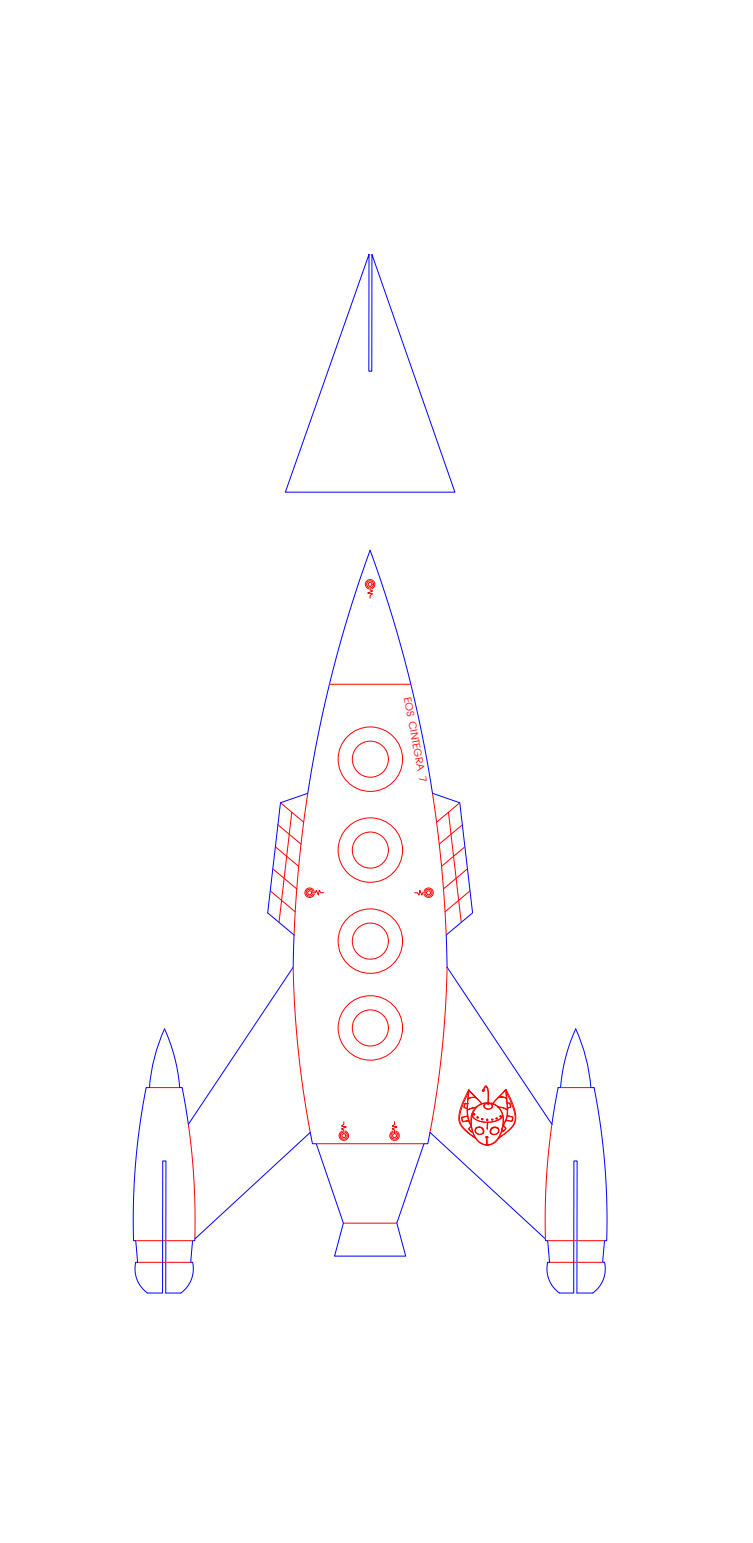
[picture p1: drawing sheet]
<svg xmlns="http://www.w3.org/2000/svg" width="1220mm" height="2500mm" viewBox="0 0 1220 2500" stroke-linecap="round" stroke-linejoin="round" font-family="sans-serif">
<defs><g id="words">
<text font-size="16.2" fill="#f00" x="654" y="1131" transform="rotate(79 654 1131)">EOS CINTEGRA 7</text>
</g></defs>
<!-- layer: Corte EXT -->
<path d="M598 412v189h4l1-189 134 385h-275zM600 892a2058 2058 0 0 1 101 393l44 16 21 178-43 36 1 52 170 255 10-60h4a284 284 0 0 1 25-95 286 286 0 0 1 24 95h5a1105 1105 0 0 1 21 248h-4l-3 35h3a48 48 0 0 1-19 50h-25v-214h-5l-1 214h-23a48 48 0 0 1-19-50h3l-3-35h-3v-2l-187-173-4 18h-6l-44 129 14 53h-115l14-53-44-129h-6l-3-18-187 173v2h-4l-3 35h3a48 48 0 0 1-19 50h-24v-214h-5l-1 214h-24a48 48 0 0 1-19-50h3l-3-35h-4a1112 1112 0 0 1 21-248h5a286 286 0 0 1 25-95 287 287 0 0 1 24 95h4l10 60 170-255 1-52-42-36 20-178 45-16a2063 2063 0 0 1 101-393z" fill="none" stroke="#00f" stroke-width="1.62"/>
<!-- layer: Grabado INT -->
<g fill="none" stroke="#f00" stroke-width="1.62">
<path d="M598 952a6 6 0 0 1-3-9 6 6 0 0 1 9 0 6 6 0 0 1-2 9M598 954a8 8 0 0 1-5-12 8 8 0 0 1 13 0 8 8 0 0 1-4 12M600 950v6l4 2-8 3 7 1-3 3v4M534 1109h132M499 1285a2073 2073 0 0 0-23 230M701 1285a2073 2073 0 0 1 22 230M454 1301l38 31M473 1316l-21 179M727 1316l20 179M745 1301l-38 31M450 1336l38 32M749 1336l-37 32"/>
<path d="M446 1372l38 32M753 1372l-38 32M442 1408l39 32M757 1408l-39 32M438 1443l40 34M505 1447h6l2-4 3 7 1-7 3 4h4M507 1444a6 6 0 0 0-9-2 6 6 0 0 0 0 9 6 6 0 0 0 9-3M509 1444a8 8 0 0 0-12-4 8 8 0 0 0 0 13 8 8 0 0 0 12-5M672 1447h4l3 3 1-7 3 7 2-3h6M687 1444a8 8 0 0 1 12-4 8 8 0 0 1 0 13 8 8 0 0 1-12-5M689 1444a6 6 0 0 1 9-2 6 6 0 0 1 0 9 6 6 0 0 1-9-3M761 1443l-40 34"/>
<path d="M475 1567a1613 1613 0 0 0 28 268M724 1567a1613 1613 0 0 1-27 268M242 1762h49M759 1766l-2 37 2 10 4 11-4-9-2-11zM759 1766l-1 5-11 28-2 8v9l2 6 4 6 20 16-11-7-9-8-5-7-2-6v-9l2-11zM759 1766l18 17 3 6zM782 1766h2v1l-2 1-1-1 1-1 2 1h-2l1-1 1 1-2 1zM786 1760h2l3 6v24v-20l-3-8h-2l-3 4zM807 1778l7-1 7 3-7-2zM819 1766l-18 19-2 4 3-6zM819 1765l8 14 5 15 3 11v10l-2 7-5 6-9 8-11 8 19-16 5-7 2-6v-7l-2-10zM819 1766l3 24v16l-1 7-8 19 8-26 1-14z"/>
<path d="M908 1762h49M753 1788h5h-4l-2 5 1 1 4 2-5-1zM757 1798l6-2 8-2zM757 1788h.1M758 1780l7-2 7 1-7-1zM770 1795l9-6 10-2-12 3-7 7-5 11-1 13 2 14 6 11 9 7 11 2h-8l-7-4-6-6-5-9-3-12v-12l2-10zM784 1790l7-2-5 1-2 2 2 4 3 2 5-1 3-3-1-4-6-1 7 1 1 4-3 4h-6l-5-3zM789 1787l9 1 9 5 6 8 3 12-2 17-6 14-8 8-10 3h-4l12-2 5-4 5-6 5-13 2-15-2-11-6-10-7-5zM806 1794h8l8 4zM821 1787l5 1 1 6-5 2 4-2 1-2-2-4zM557 1818v4l-4 3 8 1-8 3 4 2v6M639 1818v4l-4 3 8 1-8 3 4 2v6"/>
<path d="M748 1811l10-3-9 3v5l2 1 9-1-11 1zM764 1807l4 5 5 3 7 2 8 1 15-2 7-3 5-5-4 4-5 4-7 2-9 1-10-1-8-3-5-4zM773 1810l1 1-1-1h2v1h-2zM788 1814h1v1l1-2 1 2-2 1zM790 1819l-1 10zM797 1813l1 1v-1l1 1-2 1zM804 1812l1 1v-2l1 2h-2zM810 1809h.1M822 1808l9 2-1 7-11-1h9l2-1v-5zM305 1822a1106 1106 0 0 1 11 186M555 1835a6 6 0 0 0-2 8 6 6 0 0 0 9 0 6 6 0 0 0-3-8M555 1833a8 8 0 0 0-4 12 8 8 0 0 0 12 0 8 8 0 0 0-4-12"/>
<path d="M637 1835a6 6 0 0 0-2 8 6 6 0 0 0 9 0 6 6 0 0 0-3-8M637 1833a8 8 0 0 0-4 12 8 8 0 0 0 12 0 8 8 0 0 0-4-12M763 1823v2l-3 4 4 5 1-2v3l-6-6zM771 1828l5-2 5 2 2 2 1 3-3 5-8-1-3-4v-3l1-2 7-2 5 4v6l-1-6-4-3-6 1-2 5 5 4h6l2-1v-4l-3-4-4-1zM796 1829l5-3 5 1 2 3v5l-6 3-7-1-1-4zM796 1828l-2 5 2 4-1-3 1-4 5-3h3l3 2 1 3-1 3-5 3-5-1-2-3 2-6 4-1 6 1-5-2zM815 1823l5 6-6 5-1-2 2 1 4-5zM894 1822a1106 1106 0 0 0-10 186M512 1853h175M787 1842h3h-1l-1 2 1-1-1-1 3 1-3 1zM789 1846v9zM556 1982h87"/>
<path d="M220 2010h92M887 2010h92M223 2045h86M890 2045h86"/>
<circle cx="600" cy="947" r="3"/>
<circle cx="600" cy="1230" r="52"/>
<circle cx="600" cy="1230" r="29"/>
<circle cx="600" cy="1377" r="52"/>
<circle cx="600" cy="1377" r="29"/>
<circle cx="502" cy="1446" r="3"/>
<circle cx="694" cy="1446" r="3"/>
<circle cx="600" cy="1525" r="52"/>
<circle cx="600" cy="1525" r="29"/>
<circle cx="600" cy="1666" r="52"/>
<circle cx="600" cy="1666" r="29"/>
<circle cx="768" cy="1806" r="1.2"/>
<circle cx="781" cy="1813" r="1.2"/>
<circle cx="811" cy="1809" r="1.1"/>
<circle cx="557" cy="1840" r="3"/>
<circle cx="639" cy="1840" r="3"/>
</g>
<use href="#words"/>
</svg>
